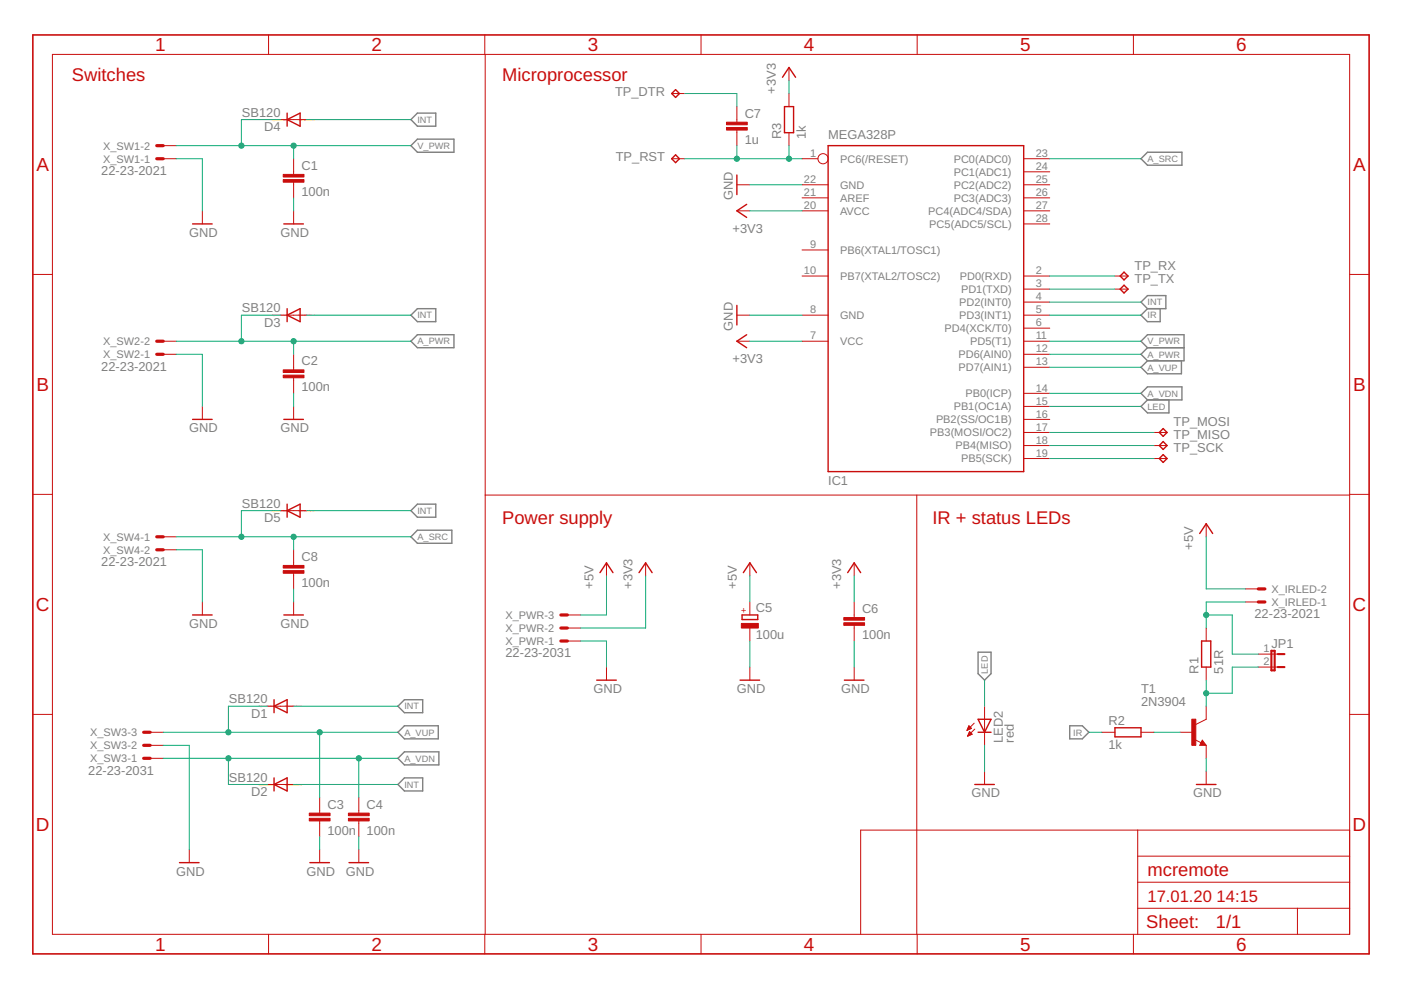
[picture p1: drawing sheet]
<svg xmlns="http://www.w3.org/2000/svg" width="297mm" height="210mm" viewBox="0 0 297 210" stroke-linecap="round" stroke-linejoin="round" font-family="sans-serif">
<defs><g id="words">
<g font-size="4" fill="#c90d0c">
<text x="32.9" y="10.9">1</text>
<text x="78.8" y="10.9">2</text>
<text x="124.6" y="10.9">3</text>
<text x="170.4" y="10.9">4</text>
<text x="216.3" y="10.9">5</text>
<text x="262.1" y="10.9">6</text>
<text x="7.7" y="36.3">A</text>
<text x="286.9" y="36.3">A</text>
<text x="7.7" y="82.9">B</text>
<text x="286.9" y="82.9">B</text>
<text x="7.6" y="129.6">C</text>
<text x="286.8" y="129.6">C</text>
<text x="7.6" y="176.2">D</text>
<text x="286.8" y="176.2">D</text>
<text x="32.9" y="201.6">1</text>
<text x="78.8" y="201.6">2</text>
<text x="124.6" y="201.6">3</text>
<text x="170.4" y="201.6">4</text>
<text x="216.3" y="201.6">5</text>
<text x="262.1" y="201.6">6</text>
</g>
<g font-size="3.9" fill="#c90d0c">
<text x="15.3" y="17.1">Switches</text>
<text x="106.5" y="17.1">Microprocessor</text>
<text x="106.5" y="111">Power supply</text>
<text x="197.7" y="111">IR + status LEDs</text>
<text x="243.3" y="185.7">mcremote</text>
<text x="243" y="196.9">Sheet:</text>
<text x="257.8" y="196.7">1/1</text>
</g>
<g font-size="3.5" fill="#c90d0c">
<text x="243.3" y="191.2">17.01.20</text>
<text x="258" y="191.2">14:15</text>
</g>
<g font-size="2.7" fill="#808080">
<text x="130.4" y="20.4">TP_DTR</text>
<text x="164.5" y="19.8" transform="rotate(-90 164.5 19.8)">+3V3</text>
<text x="51.3" y="24.8">SB120</text>
<text x="56" y="27.8">D4</text>
<text x="157.9" y="24.9">C7</text>
<text x="165.7" y="29.5" transform="rotate(-90 165.7 29.5)">R3</text>
<text x="170.9" y="29.5" transform="rotate(-90 170.9 29.5)">1k</text>
<text x="175.6" y="29.5">MEGA328P</text>
<text x="130.5" y="34.2">TP_RST</text>
<text x="157.9" y="30.5">1u</text>
<text x="21.5" y="37.1">22-23-2021</text>
<text x="63.9" y="41.5">100n</text>
<text x="63.9" y="36">C1</text>
<text x="155.4" y="42.5" transform="rotate(-90 155.4 42.5)">GND</text>
<text x="40.1" y="50.2">GND</text>
<text x="59.5" y="50.2">GND</text>
<text x="155.3" y="49.4">+3V3</text>
<text x="240.5" y="57.1">TP_RX</text>
<text x="240.5" y="59.9">TP_TX</text>
<text x="51.3" y="66.2">SB120</text>
<text x="56" y="69.3">D3</text>
<text x="155.4" y="70.1" transform="rotate(-90 155.4 70.1)">GND</text>
<text x="63.9" y="77.5">C2</text>
<text x="155.3" y="77">+3V3</text>
<text x="21.5" y="78.6">22-23-2021</text>
<text x="63.9" y="83">100n</text>
<text x="40.1" y="91.7">GND</text>
<text x="59.5" y="91.7">GND</text>
<text x="248.8" y="90.3">TP_MOSI</text>
<text x="248.8" y="93.1">TP_MISO</text>
<text x="248.8" y="95.8">TP_SCK</text>
<text x="51.3" y="107.7">SB120</text>
<text x="175.6" y="102.8">IC1</text>
<text x="56" y="110.7">D5</text>
<text x="63.9" y="118.9">C8</text>
<text x="253" y="116.6" transform="rotate(-90 253 116.6)">+5V</text>
<text x="21.5" y="120">22-23-2021</text>
<text x="63.9" y="124.4">100n</text>
<text x="125.8" y="124.9" transform="rotate(-90 125.8 124.9)">+5V</text>
<text x="134.1" y="124.9" transform="rotate(-90 134.1 124.9)">+3V3</text>
<text x="156.2" y="124.9" transform="rotate(-90 156.2 124.9)">+5V</text>
<text x="178.3" y="124.9" transform="rotate(-90 178.3 124.9)">+3V3</text>
<text x="160.2" y="129.9">C5</text>
<text x="182.8" y="130">C6</text>
<text x="266" y="131.1">22-23-2021</text>
<text x="40.1" y="133.2">GND</text>
<text x="59.5" y="133.2">GND</text>
<text x="160.2" y="135.4">100u</text>
<text x="182.8" y="135.5">100n</text>
<text x="269.6" y="137.3">JP1</text>
<text x="107.2" y="139.4">22-23-2031</text>
<text x="254.1" y="142.8" transform="rotate(-90 254.1 142.8)">R1</text>
<text x="259.3" y="142.8" transform="rotate(-90 259.3 142.8)">51R</text>
<text x="48.5" y="149.1">SB120</text>
<text x="125.8" y="147">GND</text>
<text x="156.2" y="147">GND</text>
<text x="178.3" y="147">GND</text>
<text x="241.9" y="149.7">2N3904</text>
<text x="241.9" y="147">T1</text>
<text x="53.2" y="152.2">D1</text>
<text x="235" y="153.6">R2</text>
<text x="212.6" y="157.5" transform="rotate(-90 212.6 157.5)">LED2</text>
<text x="215" y="157.5" transform="rotate(-90 215 157.5)">red</text>
<text x="235" y="158.9">1k</text>
<text x="18.7" y="164.2">22-23-2031</text>
<text x="48.5" y="165.7">SB120</text>
<text x="53.2" y="168.8">D2</text>
<text x="69.4" y="171.4">C3</text>
<text x="77.7" y="171.4">C4</text>
<text x="206" y="169.1">GND</text>
<text x="253" y="169.1">GND</text>
<text x="69.4" y="177">100n</text>
<text x="77.7" y="177">100n</text>
<text x="37.4" y="185.7">GND</text>
<text x="65" y="185.7">GND</text>
<text x="73.3" y="185.7">GND</text>
</g>
<g font-size="2.3" fill="#808080">
<text x="21.9" y="34.5">X_SW1-1</text>
<text x="21.9" y="31.7">X_SW1-2</text>
<text x="171.7" y="33.3">1</text>
<text x="178.1" y="34.5">PC6(/RESET)</text>
<text x="202.2" y="34.5">PC0(ADC0)</text>
<text x="219.6" y="33.3">23</text>
<text x="170.5" y="38.8">22</text>
<text x="170.5" y="41.6">21</text>
<text x="178.1" y="40">GND</text>
<text x="202.2" y="40">PC2(ADC2)</text>
<text x="202.2" y="37.2">PC1(ADC1)</text>
<text x="219.6" y="41.6">26</text>
<text x="219.6" y="38.8">25</text>
<text x="219.6" y="36">24</text>
<text x="170.5" y="44.3">20</text>
<text x="178.1" y="42.8">AREF</text>
<text x="178.1" y="45.5">AVCC</text>
<text x="196.8" y="45.5">PC4(ADC4/SDA)</text>
<text x="202.2" y="42.8">PC3(ADC3)</text>
<text x="219.6" y="47.1">28</text>
<text x="219.6" y="44.3">27</text>
<text x="171.7" y="52.6">9</text>
<text x="178.1" y="53.8">PB6(XTAL1/TOSC1)</text>
<text x="197" y="48.3">PC5(ADC5/SCL)</text>
<text x="170.5" y="58.1">10</text>
<text x="178.1" y="59.4">PB7(XTAL2/TOSC2)</text>
<text x="203.5" y="59.4">PD0(RXD)</text>
<text x="219.6" y="58.1">2</text>
<text x="203.4" y="64.9">PD2(INT0)</text>
<text x="203.8" y="62.1">PD1(TXD)</text>
<text x="219.6" y="63.7">4</text>
<text x="219.6" y="60.9">3</text>
<text x="171.7" y="66.4">8</text>
<text x="171.7" y="72">7</text>
<text x="178.1" y="67.6">GND</text>
<text x="200.3" y="70.4">PD4(XCK/T0)</text>
<text x="203.4" y="67.6">PD3(INT1)</text>
<text x="219.6" y="72">11</text>
<text x="219.6" y="69.2">6</text>
<text x="219.6" y="66.4">5</text>
<text x="21.9" y="75.9">X_SW2-1</text>
<text x="21.9" y="73.2">X_SW2-2</text>
<text x="178.1" y="73.2">VCC</text>
<text x="203.2" y="75.9">PD6(AIN0)</text>
<text x="205.7" y="73.2">PD5(T1)</text>
<text x="219.6" y="77.5">13</text>
<text x="219.6" y="74.7">12</text>
<text x="203.2" y="78.7">PD7(AIN1)</text>
<text x="219.6" y="83">14</text>
<text x="198.5" y="89.8">PB2(SS/OC1B)</text>
<text x="202.2" y="87">PB1(OC1A)</text>
<text x="204.7" y="84.2">PB0(ICP)</text>
<text x="219.6" y="88.5">16</text>
<text x="219.6" y="85.8">15</text>
<text x="197.2" y="92.5">PB3(MOSI/OC2)</text>
<text x="202.6" y="95.3">PB4(MISO)</text>
<text x="219.6" y="94.1">18</text>
<text x="219.6" y="91.3">17</text>
<text x="203.8" y="98">PB5(SCK)</text>
<text x="219.6" y="96.8">19</text>
<text x="21.9" y="114.6">X_SW4-1</text>
<text x="21.9" y="117.4">X_SW4-2</text>
<text x="269.6" y="125.7">X_IRLED-2</text>
<text x="107.2" y="131.2">X_PWR-3</text>
<text x="269.6" y="128.4">X_IRLED-1</text>
<text x="107.2" y="136.7">X_PWR-1</text>
<text x="107.2" y="134">X_PWR-2</text>
<text x="267.9" y="138.3">1</text>
<text x="267.9" y="141.1">2</text>
<text x="19.1" y="161.6">X_SW3-1</text>
<text x="19.1" y="158.8">X_SW3-2</text>
<text x="19.1" y="156.1">X_SW3-3</text>
</g>
<g font-size="1.9" fill="#808080">
<text x="88.5" y="26.1">INT</text>
<text x="88.5" y="31.6">V_PWR</text>
<text x="243.3" y="34.3">A_SRC</text>
<text x="243.3" y="64.7">INT</text>
<text x="88.5" y="67.5">INT</text>
<text x="243.3" y="67.5">IR</text>
<text x="88.5" y="73">A_PWR</text>
<text x="243.3" y="73">V_PWR</text>
<text x="243.3" y="75.8">A_PWR</text>
<text x="243.3" y="78.6">A_VUP</text>
<text x="243.3" y="84.1">A_VDN</text>
<text x="243.3" y="86.9">LED</text>
<text x="88.5" y="109">INT</text>
<text x="88.5" y="114.5">A_SRC</text>
<text x="209.4" y="142.8" transform="rotate(-90 209.4 142.8)">LED</text>
<text x="85.7" y="150.4">INT</text>
<text x="85.7" y="156">A_VUP</text>
<text x="227.5" y="155.9">IR</text>
<text x="85.7" y="161.5">A_VDN</text>
<text x="85.7" y="167">INT</text>
</g>
<text font-size="1.9" fill="#c90d0c" x="158.4" y="129.9" transform="rotate(-90 158.4 129.9)">+</text>
<g font-size=".6" fill="#ffba08">
<text x="57.7" y="25.6">SpiceOrder 2</text>
<text x="63.2" y="25.6">SpiceOrder 1</text>
<text x="57.7" y="67.1">SpiceOrder 2</text>
<text x="63.2" y="67.1">SpiceOrder 1</text>
<text x="57.7" y="108.5">SpiceOrder 2</text>
<text x="63.2" y="108.5">SpiceOrder 1</text>
<text x="54.9" y="150">SpiceOrder 2</text>
<text x="60.4" y="150">SpiceOrder 1</text>
<text x="54.9" y="166.6">SpiceOrder 2</text>
<text x="60.4" y="166.6">SpiceOrder 1</text>
</g>
</g></defs>
<g fill="none" stroke="#808080" stroke-width=".3">
<path d="M87.1 30.9l1.4-1.4h7.7v2.8h-7.7zM87.1 25.4l1.4-1.4h3.9v2.8h-3.9zM241.9 33.7l1.4-1.4h7.3v2.7h-7.3zM87.1 72.3l1.4-1.3h7.7v2.7h-7.7zM87.1 66.8l1.4-1.4h3.9v2.8h-3.9zM241.9 64.1l1.4-1.4h3.9v2.7h-3.9zM243.3 73.7l-1.4-1.4 1.4-1.3h7.7v5.5h-7.7M243.3 73.7h7.7M243.3 65.4l-1.4 1.4 1.4 1.4h2.7v-2.8M243.3 73.7l-1.4 1.4 1.4 1.4M243.3 76.5l-1.4 1.4 1.4 1.3h7.2v-2.7M241.9 83.4l1.4-1.4h7.3v2.8h-7.3z"/>
<path d="M243.3 84.8l-1.4 1.4 1.4 1.3h4.5v-2.7M87.1 108.3l1.4-1.4h3.9v2.8h-3.9zM88.5 112.4h7.3v2.8h-7.3l-1.4-1.4zM207.4 138.3h2.7v4.5l-1.4 1.4-1.3-1.4zM84.4 149.7l1.3-1.3h3.9v2.7h-3.9zM85.7 153.9h7.2v2.8h-7.2l-1.3-1.4zM226.8 153.9h2.7l1.4 1.4-1.4 1.4h-2.7zM84.4 160.8l1.3-1.4h7.3v2.8h-7.3zM85.7 164.9h3.9v2.8h-3.9l-1.3-1.4z"/>
</g>
<g fill="none" stroke="#c90d0c" stroke-width=".21">
<path d="M11.1 11.5h275.1v186.6h-275.1zM56.9 7.4v4.1M102.8 7.4v4.1M102.9 11.5v186.6M142.4 19.8h2.8M148.6 7.4v4.1M167.3 14.3v2.8M167.3 19.8v2.8M194.5 7.4v4.1M240.3 7.4v4.1M34.6 33.7h2.8M34.6 30.9h2.8"/>
<path d="M59.5 25.4h5.5M62.3 33.7v3.3M62.3 38.6v3.4M142.4 33.7h2.8M156.2 39.2h2.8M156.2 22.6v3.3M156.2 27.6v3.3M167.3 28.1v2.8M170.1 39.2h5.5M170.1 33.7h3.3M217 39.2h5.6M217 36.4h5.6"/>
<path d="M217 33.7h5.6M7 58.2h4.1M42.9 44.7v2.8M62.3 44.7v2.8M156.2 44.7h2.8M170.1 58.5h5.5M170.1 53h5.5M170.1 42h5.5M170.1 44.7h5.5M217 58.5h5.6M217 42h5.6M217 44.7h5.6"/>
<path d="M217 47.5h5.6M236.4 58.5h2.8M286.2 58.2h4.1M34.6 72.3h2.8M34.6 75.1h2.8M59.5 66.8h5.5M62.3 75.1v3.3M156.2 66.8h2.8M156.2 72.3h2.8M170.1 66.8h5.5M170.1 72.3h5.5M217 66.8h5.6"/>
<path d="M217 72.3h5.6M217 77.9h5.6M217 75.1h5.6M217 69.6h5.6M217 64.1h5.6M217 61.3h5.6M236.4 61.3h2.8M42.9 86.2v2.7M62.3 80.1v3.3M62.3 86.2v2.7M217 97.2h5.6M217 94.5h5.6"/>
<path d="M217 91.7h5.6M217 88.9h5.6M217 86.2h5.6M217 83.4h5.6M244.7 97.2h2.7M244.7 94.5h2.7M244.7 91.7h2.7M7 104.8h4.1M34.6 113.8h2.8M34.6 116.6h2.8M59.5 108.3h5.5M62.3 116.6v3.3"/>
<path d="M102.9 105h183.3M128.6 119.3v2.8M136.9 119.3v2.8M159 119.3v2.8M181.1 119.3v2.8M194.4 105v93.1M255.7 111v2.8M286.2 104.8h4.1M42.9 127.6v2.8M62.3 121.5v3.4M62.3 127.6v2.8M120.3 135.9h2.8"/>
<path d="M120.3 133.2h2.8M120.3 130.4h2.8M159 127.6v2.8M159 133.2v2.7M181.1 127.6v3.3M181.1 132.6v3.3M255.7 133.2v2.7M264 127.6h2.8M264 124.9h2.8M266.8 138.7h4.1M7 151.5h4.1M31.8 158h2.8"/>
<path d="M31.8 155.3h2.8M56.7 149.7h5.6M128.6 141.4v2.8M159 141.4v2.8M181.1 141.4v2.8M205 154.8h.2M205.1 154.6h.4M205.2 154.5h.6M205.2 156h.2M205.2 154.4h.7M205.3 155.9h.4M205.3 154.2h.5"/>
<path d="M205.3 155.7h.7M205.3 154.1h.4M205.4 154h.1M205.4 155.6h.6M205.4 153.9l.6 .5-1 .5zM205.4 155.4h.5M205.5 155.3h.3M205.5 155.2h.1M205.6 155.1l.5 .6-1 .4zM206.5 153.3l-1.5 1.6M206.7 154.6l-1.6 1.5M208.7 149.7v8.3"/>
<path d="M233.6 155.3h2.8M241.9 155.3h2.8M250.2 155.3h2.8M253.3 156.8l1.4 .7M254.9 156.9l.8 1.1h-1.3zM255.7 149.7v2.8l-2.2 1.1M255.7 141.4v2.8M255.7 158v2.8M266.8 141.4h4.1M286.2 151.5h4.1M31.8 160.8h2.8M56.7 166.3h5.6"/>
<path d="M67.8 169.1v3.3M67.8 174.1v3.3M76.1 169.1v3.3M76.1 174.1v3.3M208.7 163.6v2.7M241.2 176v22.1M255.7 163.6v2.7M286.2 176h-103.7v22.1M40.1 180.1v2.8M56.9 198.1v4.1M67.8 180.1v2.8M76.1 180.1v2.8"/>
<path d="M102.8 198.1v4.1M148.6 198.1v4.1M194.5 198.1v4.1M240.3 198.1v4.1M241.2 192.6h45M241.2 187h45M241.2 181.5h45M275.1 192.6v5.5"/>
<circle cx="174.5" cy="33.7" r="1.08"/>
</g>
<g fill="none" stroke="#c90d0c" stroke-width=".3">
<path d="M143.2 19l.9 .8-.9 .9-.8-.9zM165.9 16.4l1.4-2.1 1.4 2.1M60.9 24v2.8M60.9 25.4l2.7-1.4v2.8zM143.2 32.8l.9 .9-.9 .8-.8-.8zM156.2 37.1v4.2M166.3 22.6h2v5.5h-2zM175.6 30.9h41.4v69.1h-41.4zM40.8 47.5h4.2M60.2 47.5h4.1M158.3 43.3l-2.1 1.4 2.1 1.4M238.3 57.7l.9 .8-.9 .9-.8-.9z"/>
<path d="M60.9 65.4v2.8M60.9 66.8l2.7-1.4v2.8zM156.2 64.7v4.2M158.3 71l-2.1 1.3 2.1 1.4M238.3 60.5l.9 .8-.9 .8-.8-.8zM40.8 88.9h4.2M60.2 88.9h4.1M246.6 90.9l.8 .8-.8 .8-.8-.8zM246.6 93.6l.8 .9-.8 .8-.8-.8zM246.6 96.4l.8 .8-.8 .8-.8-.8zM60.9 106.9v2.8M60.9 108.3l2.7-1.4v2.8z"/>
<path d="M254.4 113.1l1.3-2.1 1.4 2.1M40.8 130.4h4.2M60.2 130.4h4.1M127.2 121.4l1.4-2.1 1.4 2.1M135.5 121.4l1.4-2.1 1.4 2.1M157.3 130.4h3.4v1h-3.4zM157.6 121.4l1.4-2.1 1.4 2.1M179.7 121.4l1.4-2.1 1.4 2.1M254.8 135.9h1.9v5.5h-1.9zM58.1 149.7l2.8-1.3v2.7zM58.1 148.4v2.7M126.5 144.2h4.2"/>
<path d="M156.9 144.2h4.2M179 144.2h4.2M207.4 152.5h2.7l-1.4 2.8zM207.4 155.3h2.7M236.4 154.3h5.5v1.9h-5.5zM254.9 157.5l.1 .3h-.4l.3-.6 .6 .7h-.9M58.1 164.9v2.8M58.1 166.3l2.8-1.4v2.8zM206.7 166.3h4.1M253.7 166.3h4.1M38.1 182.9h4.1M65.7 182.9h4.1"/>
<path d="M74 182.9h4.1"/>
</g>
<g fill="none" stroke="#c90d0c" stroke-width=".68">
<path d="M33.2 33.7h1.4M33.2 30.9h1.4M33.2 75.1h1.4M33.2 72.3h1.4M33.2 113.8h1.4M33.2 116.6h1.4M118.9 135.9h1.4M118.9 133.2h1.4M118.9 130.4h1.4M266.8 127.6h1.4M266.8 124.9h1.4M30.5 158h1.3"/>
<path d="M30.5 155.3h1.3M30.5 160.8h1.3"/>
</g>
<g fill="#c90d0c" stroke="#c90d0c" stroke-width=".21">
<path d="M60 38.1h4.5v.5h-4.5z"/>
<path d="M60 37h4.5v.5h-4.5z"/>
<path d="M60 79.5h4.5v.6h-4.5z"/>
<path d="M60 78.4h4.5v.6h-4.5z"/>
<path d="M65.6 173.5h4.4v.6h-4.4z"/>
<path d="M65.6 172.4h4.4v.6h-4.4z"/>
<path d="M73.9 173.5h4.4v.6h-4.4z"/>
<path d="M73.9 172.4h4.4v.6h-4.4z"/>
<path d="M252.7 152.5h.8v5.5h-.8z"/>
<path d="M157.2 132.2h3.6v1h-3.6z"/>
<path d="M178.9 132h4.4v.6h-4.4z"/>
<path d="M178.9 130.9h4.4v.6h-4.4z"/>
<path d="M154 27h4.4v.6h-4.4z"/>
<path d="M154 25.9h4.4v.6h-4.4z"/>
<path d="M60 121h4.5v.5h-4.5z"/>
<path d="M60 119.9h4.5v.5h-4.5z"/>
</g>
<path d="M7 7.4h283.3v194.8h-283.3z" fill="none" stroke="#c90d0c" stroke-width=".34"/>
<path d="M269.6 138h.7v4.1h-.7zM270.9 138.7h1.4M270.9 141.4h1.4" fill="none" stroke="#c90d0c" stroke-width=".44"/>
<g fill="none" stroke="#0dab76" stroke-width=".21">
<path d="M145.2 19.8h11v2.8M167.3 17.1v2.7M37.4 33.7h5.5v11M37.4 30.9h49.7M59.5 25.4h-8.3v5.5M62.3 30.9v2.8M65 25.4h22.1M145.2 33.7h24.9M156.2 30.9v2.8M159 39.2h11.1M167.3 30.9v2.8M222.6 33.7h19.3"/>
<path d="M62.3 42v2.7M159 44.7h11.1M222.6 58.5h13.8M37.4 75.1h5.5v11.1M37.4 72.3h49.7M59.5 66.8h-8.3v5.5M62.3 72.3v2.8M65 66.8h22.1M159 66.8h11.1M159 72.3h11.1M222.6 75.1h19.3M222.6 66.8h19.3"/>
<path d="M222.6 72.3h19.3M222.6 64.1h19.3M222.6 77.9h19.3M222.6 61.3h13.8M62.3 83.4v2.8M222.6 83.4h19.3M222.6 86.2h19.3M222.6 94.5h22.1M222.6 91.7h22.1M222.6 97.2h22.1M37.4 116.6h5.5v11M37.4 113.8h49.7"/>
<path d="M59.5 108.3h-8.3v5.5M62.3 113.8v2.8M65 108.3h22.1M255.7 113.8v11.1h8.3M62.3 124.9v2.7M123.1 135.9h5.5v5.5M128.6 122.1v8.3h-5.5M136.9 122.1v11.1h-13.8M159 122.1v5.5M159 135.9v5.5M181.1 122.1v5.5M181.1 135.9v5.5"/>
<path d="M255.7 130.4h5.6v8.3h5.5M264 127.6h-8.3v5.6M34.6 158h5.5v22.1M34.6 155.3h49.8M56.7 149.7h-8.3v5.6M62.3 149.7h22.1M67.8 155.3v13.8M208.7 144.2v5.5M208.7 158v5.6M230.9 155.3h2.7M244.7 155.3h5.5M255.7 144.2v5.5"/>
<path d="M266.8 141.4h-5.5v5.6h-5.6M34.6 160.8h49.8M48.4 160.8v5.5h8.3M62.3 166.3h22.1M67.8 177.4v2.7M76.1 160.8v8.3M76.1 177.4v2.7M255.7 160.8v2.8"/>
</g>
<g fill="#0dab76" stroke="#0dab76" stroke-width=".21">
<circle cx="51.2" cy="30.9" r=".55"/>
<circle cx="62.3" cy="30.9" r=".55"/>
<circle cx="51.2" cy="72.3" r=".55"/>
<circle cx="62.3" cy="72.3" r=".55"/>
<circle cx="48.4" cy="155.3" r=".55"/>
<circle cx="67.8" cy="155.3" r=".55"/>
<circle cx="48.4" cy="160.8" r=".55"/>
<circle cx="76.1" cy="160.8" r=".55"/>
<circle cx="255.7" cy="130.4" r=".55"/>
<circle cx="255.7" cy="147" r=".55"/>
<circle cx="156.2" cy="33.7" r=".55"/>
<circle cx="167.3" cy="33.7" r=".55"/>
<circle cx="62.3" cy="113.8" r=".55"/>
<circle cx="51.2" cy="113.8" r=".55"/>
</g>
<use href="#words"/>
</svg>
